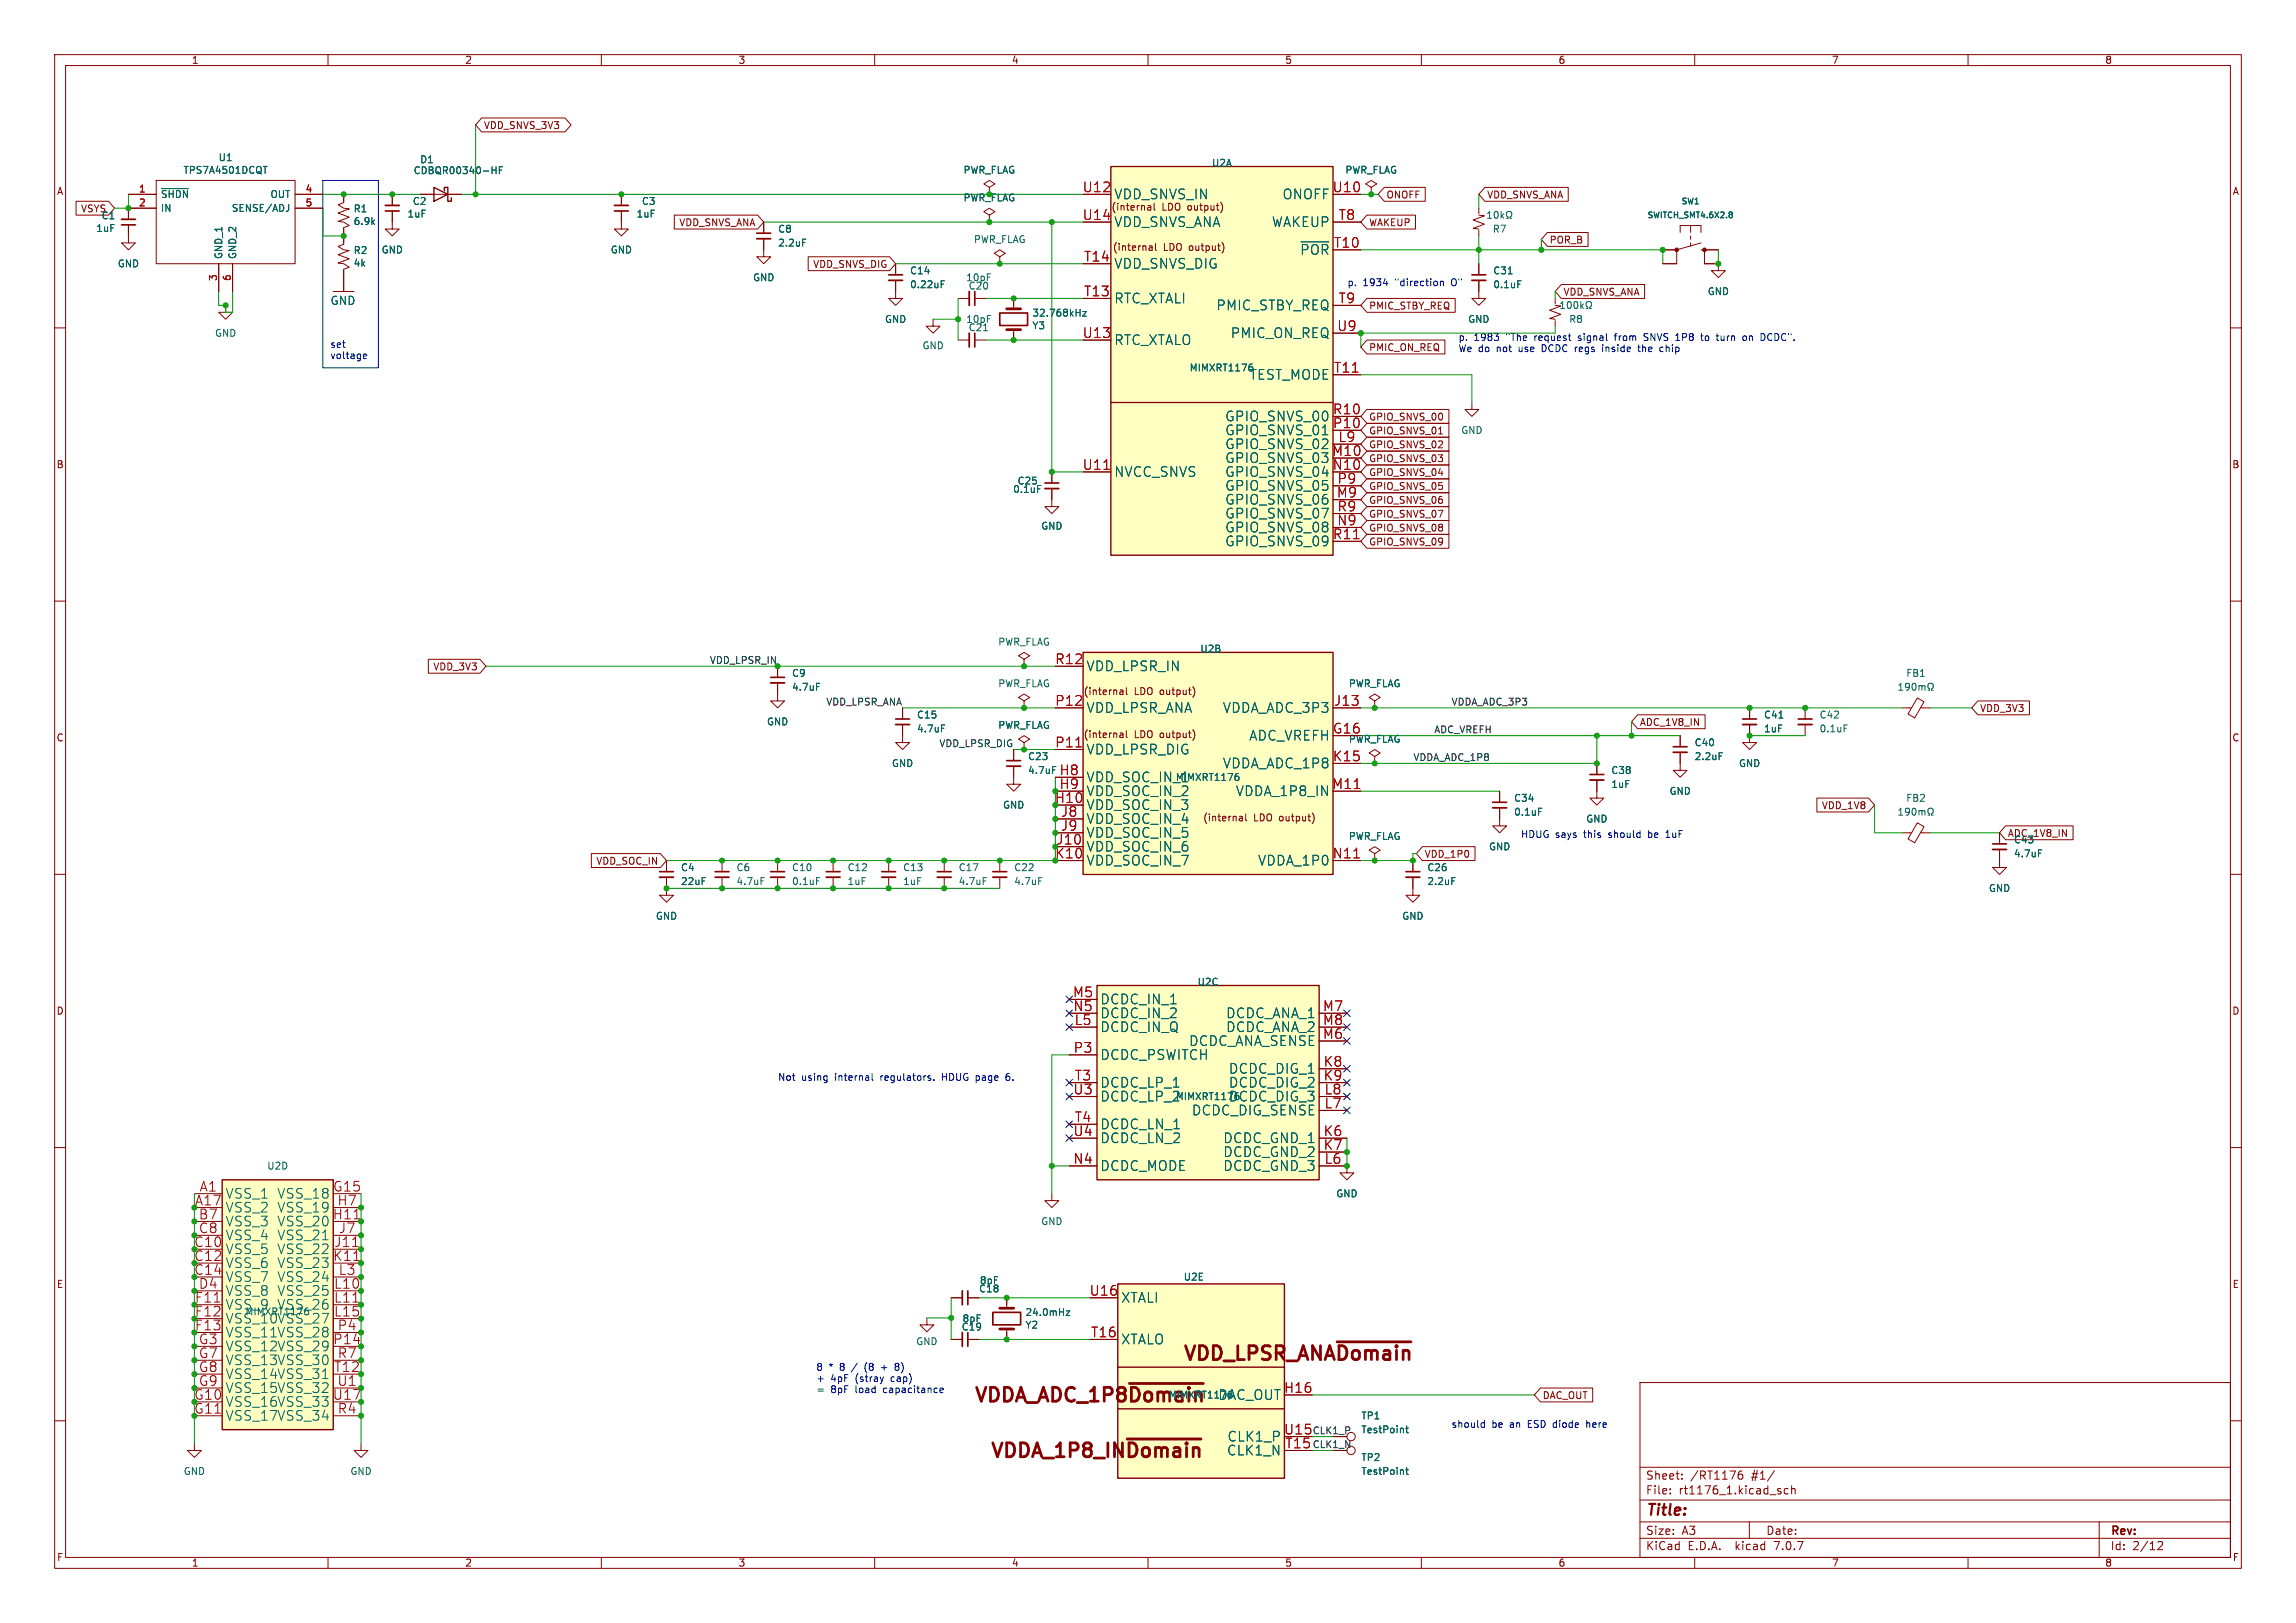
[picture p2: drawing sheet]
<svg xmlns="http://www.w3.org/2000/svg" width="420mm" height="297mm" viewBox="0 0 420 297" stroke-linecap="round" stroke-linejoin="round" font-family="sans-serif">
<defs><g id="words">
<g font-size="3.5" fill="#840000">
<text x="216.1" y="249.7">VDD_LPSR_ANA~{Domain}</text>
<text x="177.9" y="257.3">VDDA_ADC_1P8~{Domain}</text>
<text x="180.9" y="267.5">VDDA_1P8_IN~{Domain}</text>
</g>
<text font-size="2.8" fill="#840000" x="301" y="277.9">Title:</text>
<g font-size="2.5" fill="#a90000">
<text x="198" y="35.3">U12</text>
<text x="243.7" y="35.3">U10</text>
<text x="198" y="40.4">U14</text>
<text x="244.8" y="40.4">T8</text>
<text x="244" y="45.5">T10</text>
<text x="198.2" y="48">T14</text>
<text x="198.2" y="54.4">T13</text>
<text x="244.8" y="55.6">T9</text>
<text x="198" y="62">U13</text>
<text x="244.6" y="60.7">U9</text>
<text x="244" y="68.3">T11</text>
<text x="243.7" y="75.9">R10</text>
<text x="243.6" y="83.6">M10</text>
<text x="243.7" y="78.5">P10</text>
<text x="244.8" y="81">L9</text>
<text x="198" y="86.1">U11</text>
<text x="243.7" y="86.1">N10</text>
<text x="244.6" y="88.6">P9</text>
<text x="244.5" y="91.2">M9</text>
<text x="244.6" y="93.7">R9</text>
<text x="243.7" y="98.8">R11</text>
<text x="244.6" y="96.3">N9</text>
<text x="192.9" y="121.7">R12</text>
<text x="192.9" y="129.3">P12</text>
<text x="244" y="129.3">J13</text>
<text x="192.9" y="136.9">P11</text>
<text x="243.7" y="134.4">G16</text>
<text x="193.8" y="142">H8</text>
<text x="243.7" y="139.4">K15</text>
<text x="193.8" y="144.5">H9</text>
<text x="194" y="149.6">J8</text>
<text x="243.6" y="144.5">M11</text>
<text x="194" y="152.1">J9</text>
<text x="243.7" y="157.2">N11</text>
<text x="196.2" y="182.6">M5</text>
<text x="196.3" y="185.2">N5</text>
<text x="241.9" y="185.2">M7</text>
<text x="196.5" y="187.7">L5</text>
<text x="241.9" y="190.2">M6</text>
<text x="241.9" y="187.7">M8</text>
<text x="196.3" y="192.8">P3</text>
<text x="196.5" y="197.9">T3</text>
<text x="242.1" y="195.3">K8</text>
<text x="242.1" y="197.9">K9</text>
<text x="196.3" y="200.4">U3</text>
<text x="242.2" y="202.9">L7</text>
<text x="242.2" y="200.4">L8</text>
<text x="196.3" y="208">U4</text>
<text x="196.5" y="205.5">T4</text>
<text x="242.1" y="208">K6</text>
<text x="196.3" y="213.1">N4</text>
<text x="242.1" y="210.6">K7</text>
<text x="242.2" y="213.1">L6</text>
<text x="36.4" y="218.2">A1</text>
<text x="60.9" y="218.2">G15</text>
<text x="61.7" y="220.7">H7</text>
<text x="36.3" y="223.3">B7</text>
<text x="60.8" y="223.3">H11</text>
<text x="61.9" y="225.8">J7</text>
<text x="60.9" y="230.9">K11</text>
<text x="61.1" y="228.3">J11</text>
<text x="61.9" y="233.4">L3</text>
<text x="36.3" y="236">D4</text>
<text x="61" y="236">L10</text>
<text x="61" y="238.5">L11</text>
<text x="199.3" y="237.2">U16</text>
<text x="61" y="241">L15</text>
<text x="61.7" y="243.6">P4</text>
<text x="199.5" y="244.9">T16</text>
<text x="36.3" y="246.1">G3</text>
<text x="36.3" y="248.7">G7</text>
<text x="36.3" y="251.2">G8</text>
<text x="61.7" y="248.7">R7</text>
<text x="36.3" y="253.7">G9</text>
<text x="61.7" y="253.7">U1</text>
<text x="234.8" y="255">H16</text>
<text x="61.7" y="258.8">R4</text>
<text x="234.8" y="262.6">U15</text>
<text x="235.1" y="265.2">T15</text>
</g>
<g font-size="2.5" fill="#006464">
<text x="203.7" y="36.7">VDD_SNVS_IN</text>
<text x="203.7" y="41.8">VDD_SNVS_ANA</text>
<text x="232.6" y="41.8">WAKEUP</text>
<text x="234.6" y="36.7">ONOFF</text>
<text x="237.8" y="46.8">~{POR}</text>
<text x="203.7" y="49.4">VDD_SNVS_DIG</text>
<text x="203.7" y="55.7">RTC_XTALI</text>
<text x="222.5" y="57">PMIC_STBY_REQ</text>
<text x="203.7" y="63.3">RTC_XTALO</text>
<text x="225.1" y="62.1">PMIC_ON_REQ</text>
<text x="228.6" y="69.7">TEST_MODE</text>
<text x="224.1" y="77.3">GPIO_SNVS_00</text>
<text x="224.1" y="82.4">GPIO_SNVS_02</text>
<text x="224.1" y="79.9">GPIO_SNVS_01</text>
<text x="203.7" y="87.5">NVCC_SNVS</text>
<text x="224.1" y="84.9">GPIO_SNVS_03</text>
<text x="224.1" y="87.5">GPIO_SNVS_04</text>
<text x="224.1" y="92.6">GPIO_SNVS_06</text>
<text x="224.1" y="90">GPIO_SNVS_05</text>
<text x="224.1" y="95.1">GPIO_SNVS_07</text>
<text x="224.1" y="97.6">GPIO_SNVS_08</text>
<text x="224.1" y="100.2">GPIO_SNVS_09</text>
<text x="198.6" y="123">VDD_LPSR_IN</text>
<text x="198.6" y="130.7">VDD_LPSR_ANA</text>
<text x="223.7" y="130.7">VDDA_ADC_3P3</text>
<text x="228.5" y="135.7">ADC_VREFH</text>
<text x="198.6" y="143.4">VDD_SOC_IN_1</text>
<text x="198.6" y="138.3">VDD_LPSR_DIG</text>
<text x="223.7" y="140.8">VDDA_ADC_1P8</text>
<text x="198.6" y="148.4">VDD_SOC_IN_3</text>
<text x="198.6" y="145.9">VDD_SOC_IN_2</text>
<text x="226" y="145.9">VDDA_1P8_IN</text>
<text x="198.6" y="151">VDD_SOC_IN_4</text>
<text x="198.6" y="153.5">VDD_SOC_IN_5</text>
<text x="198.6" y="156.1">VDD_SOC_IN_6</text>
<text x="198.6" y="158.6">VDD_SOC_IN_7</text>
<text x="230.1" y="158.6">VDDA_1P0</text>
<text x="201.2" y="184">DCDC_IN_1</text>
<text x="201.2" y="189.1">DCDC_IN_Q</text>
<text x="201.2" y="186.5">DCDC_IN_2</text>
<text x="217.5" y="191.6">DCDC_ANA_SENSE</text>
<text x="224.3" y="186.5">DCDC_ANA_1</text>
<text x="224.3" y="189.1">DCDC_ANA_2</text>
<text x="201.2" y="194.2">DCDC_PSWITCH</text>
<text x="224.8" y="196.7">DCDC_DIG_1</text>
<text x="201.2" y="199.2">DCDC_LP_1</text>
<text x="201.2" y="201.8">DCDC_LP_2</text>
<text x="224.8" y="199.2">DCDC_DIG_2</text>
<text x="224.8" y="201.8">DCDC_DIG_3</text>
<text x="201.2" y="206.9">DCDC_LN_1</text>
<text x="201.2" y="209.4">DCDC_LN_2</text>
<text x="218" y="204.3">DCDC_DIG_SENSE</text>
<text x="223.8" y="209.4">DCDC_GND_1</text>
<text x="201.2" y="214.5">DCDC_MODE</text>
<text x="223.8" y="211.9">DCDC_GND_2</text>
<text x="223.8" y="214.5">DCDC_GND_3</text>
<text x="41.1" y="219.6">VSS_1</text>
<text x="50.7" y="219.6">VSS_18</text>
<text x="41.1" y="222.1">VSS_2</text>
<text x="41.1" y="224.6">VSS_3</text>
<text x="41.1" y="227.2">VSS_4</text>
<text x="50.7" y="224.6">VSS_20</text>
<text x="50.7" y="222.1">VSS_19</text>
<text x="50.7" y="227.2">VSS_21</text>
<text x="41.1" y="229.7">VSS_5</text>
<text x="41.1" y="232.3">VSS_6</text>
<text x="50.7" y="229.7">VSS_22</text>
<text x="50.7" y="232.3">VSS_23</text>
<text x="41.1" y="234.8">VSS_7</text>
<text x="41.1" y="237.3">VSS_8</text>
<text x="41.1" y="239.9">VSS_9</text>
<text x="50.7" y="237.3">VSS_25</text>
<text x="50.7" y="239.9">VSS_26</text>
<text x="50.7" y="234.8">VSS_24</text>
<text x="205" y="238.6">XTALI</text>
<text x="41.1" y="242.4">VSS_10 VSS_27</text>
<text x="41.1" y="245">VSS_11 VSS_28</text>
<text x="41.1" y="247.5">VSS_12 VSS_29</text>
<text x="41.1" y="250">VSS_13 VSS_30</text>
<text x="205" y="246.2">XTALO</text>
<text x="41.1" y="257.7">VSS_16 VSS_33</text>
<text x="41.1" y="252.6">VSS_14 VSS_31</text>
<text x="41.1" y="255.1">VSS_15 VSS_32</text>
<text x="222.8" y="256.4">DAC_OUT</text>
<text x="41.1" y="260.2">VSS_17 VSS_34</text>
<text x="224.4" y="266.5">CLK1_N</text>
<text x="224.5" y="264">CLK1_P</text>
</g>
<g font-size="2.5" fill="#009600">
<text x="192.9" y="147.1">H10</text>
<text x="193.2" y="154.7">J10</text>
<text x="192.9" y="157.2">K10</text>
<text x="35.6" y="220.7">A17</text>
<text x="36.3" y="225.8">C8</text>
<text x="35.5" y="228.3">C10</text>
<text x="35.5" y="230.9">C12</text>
<text x="35.5" y="233.4">C14</text>
<text x="35.6" y="238.5">F11</text>
<text x="35.6" y="241">F12</text>
<text x="35.6" y="243.6">F13</text>
<text x="60.9" y="246.1">P14</text>
<text x="61.1" y="251.2">T12</text>
<text x="35.5" y="256.3">G10</text>
<text x="60.8" y="256.3">U17</text>
<text x="35.5" y="258.8">G11</text>
</g>
<text font-size="2.1" fill="#006464" x="60.4" y="56">GND</text>
<g font-size="2.1" fill="#840000">
<text x="301" y="273.7">File:</text>
<text x="301" y="271">Sheet:</text>
<text x="307.1" y="273.7">rt1176_1.kicad_sch</text>
<text x="309.2" y="271">/RT1176</text>
<text x="320.4" y="271">#1/</text>
<text x="301" y="281.1">Size:</text>
<text x="307.6" y="281.1">A3</text>
<text x="323" y="281.1">Date:</text>
<text x="386" y="281.3">Rev:</text>
<text x="301" y="283.9">KiCad</text>
<text x="308.7" y="283.9">E.D.A.</text>
<text x="317.6" y="283.9">kicad</text>
<text x="324.8" y="283.9">7.0.7</text>
<text x="386" y="283.9">Id:</text>
<text x="390.1" y="283.9">2/12</text>
</g>
<g font-size="1.8" fill="#840000">
<text x="35" y="11.9">1</text>
<text x="85" y="11.9">2</text>
<text x="135" y="11.9">3</text>
<text x="185" y="11.9">4</text>
<text x="235" y="11.9">5</text>
<text x="285" y="11.9">6</text>
<text x="335" y="11.9">7</text>
<text x="385" y="11.9">8</text>
<text x="88.4" y="23.8">VDD_SNVS_3V3</text>
<text x="10.3" y="35.9">A</text>
<text x="408.3" y="35.9">A</text>
<text x="14.7" y="39.1">VSYS</text>
<text x="124.2" y="41.6">VDD_SNVS_ANA</text>
<text x="250.3" y="41.6">WAKEUP</text>
<text x="253.5" y="36.5">ONOFF</text>
<text x="271.9" y="36.5">VDD_SNVS_ANA</text>
<text x="203.5" y="46.1">(internal</text>
<text x="212.8" y="46.1">LDO output)</text>
<text x="283.4" y="44.8">POR_B</text>
<text x="148.7" y="49.2">VDD_SNVS_DIG</text>
<text x="250.3" y="56.8">PMIC_STBY_REQ</text>
<text x="285.9" y="54.3">VDD_SNVS_ANA</text>
<text x="250.3" y="64.5">PMIC_ON_REQ</text>
<text x="250.3" y="77.2">GPIO_SNVS_00</text>
<text x="250.3" y="79.7">GPIO_SNVS_01</text>
<text x="250.3" y="82.2">GPIO_SNVS_02</text>
<text x="10.3" y="85.9">B</text>
<text x="250.3" y="87.3">GPIO_SNVS_04</text>
<text x="250.3" y="89.9">GPIO_SNVS_05</text>
<text x="250.3" y="84.8">GPIO_SNVS_03</text>
<text x="408.2" y="85.9">B</text>
<text x="250.3" y="94.9">GPIO_SNVS_07</text>
<text x="250.3" y="92.4">GPIO_SNVS_06</text>
<text x="250.3" y="100">GPIO_SNVS_09</text>
<text x="250.3" y="97.5">GPIO_SNVS_08</text>
<text x="79.2" y="122.9">VDD_3V3</text>
<text x="198.1" y="127.4">(internal</text>
<text x="207.5" y="127.4">LDO output)</text>
<text x="362.1" y="130.5">VDD_3V3</text>
<text x="10.3" y="135.9">C</text>
<text x="299.9" y="133">ADC_1V8_IN</text>
<text x="408.2" y="135.9">C</text>
<text x="333.2" y="148.3">VDD_1V8</text>
<text x="220" y="150.5">(internal</text>
<text x="229.3" y="150.5">LDO output)</text>
<text x="367.2" y="153.4">ADC_1V8_IN</text>
<text x="109" y="158.4">VDD_SOC_IN</text>
<text x="260.5" y="157.2">VDD_1P0</text>
<text x="10.3" y="185.9">D</text>
<text x="408.2" y="185.9">D</text>
<text x="10.3" y="235.9">E</text>
<text x="408.3" y="235.9">E</text>
<text x="282.1" y="256.2">DAC_OUT</text>
<text x="240" y="262.5">CLK1_P</text>
<text x="240" y="265.1">CLK1_N</text>
<text x="10.3" y="285.9">F</text>
<text x="35" y="286.9">1</text>
<text x="85" y="286.9">2</text>
<text x="135" y="286.9">3</text>
<text x="185" y="286.9">4</text>
<text x="235" y="286.9">5</text>
<text x="285" y="286.9">6</text>
<text x="335" y="286.9">7</text>
<text x="385" y="286.9">8</text>
<text x="408.3" y="285.9">F</text>
</g>
<g font-size="1.8" fill="#006464">
<text x="39.9" y="29.7">U1</text>
<text x="33.5" y="32">TPS7A4501DCQT</text>
<text x="75.6" y="32.1">CDBQR00340-HF</text>
<text x="76.8" y="30.1">D1</text>
<text x="176.2" y="32">PWR_FLAG</text>
<text x="221.6" y="30.7">U2A</text>
<text x="246" y="32">PWR_FLAG</text>
<text x="18.5" y="40.3">C1</text>
<text x="29.3" y="36.4">~{SHDN}</text>
<text x="29.3" y="39">IN</text>
<text x="42.3" y="39">SENSE/ADJ</text>
<text x="49.4" y="36.4">OUT</text>
<text x="64.6" y="39.1">R1</text>
<text x="64.6" y="41.4">6.9k</text>
<text x="74.4" y="40">1uF</text>
<text x="75.4" y="37.7">C2</text>
<text x="116.4" y="40">1uF</text>
<text x="117.3" y="37.7">C3</text>
<text x="176.2" y="37.1">PWR_FLAG</text>
<text x="203.2" y="38.8">(internal</text>
<text x="212.6" y="38.8">LDO output)</text>
<text x="17.5" y="42.6">1uF</text>
<text x="40.9" y="47.5" transform="rotate(-90 40.9 47.5)">GND_1</text>
<text x="43.4" y="47.5" transform="rotate(-90 43.4 47.5)">GND_2</text>
<text x="64.6" y="46.7">R2</text>
<text x="69.7" y="46.6">GND</text>
<text x="111.6" y="46.6">GND</text>
<text x="142.2" y="42.8">C8</text>
<text x="142.2" y="45.3">2.2uF</text>
<text x="178.1" y="44.7">PWR_FLAG</text>
<text x="273" y="42.8">R7</text>
<text x="21.5" y="49.1">GND</text>
<text x="64.6" y="49">4k</text>
<text x="137.7" y="51.7">GND</text>
<text x="166.4" y="52.9">0.22uF</text>
<text x="166.4" y="50.4">C14</text>
<text x="176.6" y="51.7">10pF</text>
<text x="177.1" y="53.2">C20</text>
<text x="273.1" y="50.4">C31</text>
<text x="273.1" y="52.9">0.1uF</text>
<text x="161.8" y="59.3">GND</text>
<text x="176.6" y="59.3">10pF</text>
<text x="188.8" y="58.1">32.768kHz</text>
<text x="268.5" y="59.3">GND</text>
<text x="286.9" y="59.3">R8</text>
<text x="312.3" y="54.2">GND</text>
<text x="39.2" y="61.8">GND</text>
<text x="168.7" y="64.1">GND</text>
<text x="177.1" y="60.8">C21</text>
<text x="188.8" y="60.5">Y3</text>
<text x="217.5" y="68.2">MIMXRT1176</text>
<text x="267.2" y="79.6">GND</text>
<text x="186" y="88.9">C25</text>
<text x="185.2" y="90.4">0.1uF</text>
<text x="190.4" y="97.1">GND</text>
<text x="182.5" y="118.3">PWR_FLAG</text>
<text x="219.5" y="119.6">U2B</text>
<text x="144.8" y="124.1">C9</text>
<text x="182.5" y="126">PWR_FLAG</text>
<text x="246.6" y="126">PWR_FLAG</text>
<text x="348.6" y="124.1">FB1</text>
<text x="144.8" y="126.6">4.7uF</text>
<text x="167.6" y="131.7">C15</text>
<text x="322.6" y="131.7">C41</text>
<text x="332.8" y="131.7">C42</text>
<text x="140.2" y="132.9">GND</text>
<text x="167.6" y="134.2">4.7uF</text>
<text x="182.5" y="133.6">PWR_FLAG</text>
<text x="198.1" y="135.3">(internal</text>
<text x="207.5" y="135.3">LDO output)</text>
<text x="246.6" y="136.1">PWR_FLAG</text>
<text x="309.9" y="136.8">C40</text>
<text x="322.6" y="134.2">1uF</text>
<text x="332.8" y="134.2">0.1uF</text>
<text x="163.1" y="140.6">GND</text>
<text x="188" y="139.3">C23</text>
<text x="188" y="141.8">4.7uF</text>
<text x="215" y="143.1">MIMXRT1176</text>
<text x="294.7" y="141.8">C38</text>
<text x="309.9" y="139.3">2.2uF</text>
<text x="318" y="140.6">GND</text>
<text x="183.4" y="148.2">GND</text>
<text x="276.9" y="146.9">C34</text>
<text x="276.9" y="149.5">0.1uF</text>
<text x="294.7" y="144.4">1uF</text>
<text x="305.3" y="145.6">GND</text>
<text x="348.6" y="146.9">FB2</text>
<text x="246.6" y="153.9">PWR_FLAG</text>
<text x="272.3" y="155.8">GND</text>
<text x="290.1" y="150.7">GND</text>
<text x="368.3" y="154.5">C43</text>
<text x="124.5" y="159.6">C4</text>
<text x="134.6" y="159.6">C6</text>
<text x="144.8" y="159.6">C10</text>
<text x="154.9" y="159.6">C12</text>
<text x="165.1" y="159.6">C13</text>
<text x="175.3" y="159.6">C17</text>
<text x="185.4" y="159.6">C22</text>
<text x="261" y="159.6">C26</text>
<text x="368.3" y="157.1">4.7uF</text>
<text x="124.5" y="162.2">22uF</text>
<text x="134.6" y="162.2">4.7uF</text>
<text x="144.8" y="162.2">0.1uF</text>
<text x="154.9" y="162.2">1uF</text>
<text x="165.1" y="162.2">1uF</text>
<text x="175.3" y="162.2">4.7uF</text>
<text x="185.4" y="162.2">4.7uF</text>
<text x="261" y="162.2">2.2uF</text>
<text x="363.7" y="163.4">GND</text>
<text x="119.9" y="168.5">GND</text>
<text x="256.4" y="168.5">GND</text>
<text x="219" y="180.6">U2C</text>
<text x="215" y="201.5">MIMXRT1176</text>
<text x="48.8" y="214.2">U2D</text>
<text x="244.3" y="219.3">GND</text>
<text x="190.4" y="224.4">GND</text>
<text x="179" y="236.7">C18</text>
<text x="179.1" y="235.2">8pF</text>
<text x="216.4" y="234.5">U2E</text>
<text x="44.8" y="240.9">MIMXRT1176</text>
<text x="175.8" y="243.7">C19</text>
<text x="176" y="242.2">8pF</text>
<text x="187.5" y="243.3">Y2</text>
<text x="187.5" y="241">24.0mHz</text>
<text x="167.5" y="246.4">GND</text>
<text x="213.7" y="256.1">MIMXRT1176</text>
<text x="248.9" y="259.9">TP1</text>
<text x="248.9" y="262.5">TestPoint</text>
<text x="248.9" y="267.6">TP2</text>
<text x="33.5" y="270.1">GND</text>
<text x="64" y="270.1">GND</text>
<text x="248.9" y="270.1">TestPoint</text>
</g>
<g font-size="1.8" fill="#a90000">
<text x="25.3" y="35.3">1</text>
<text x="55.8" y="35.3">4</text>
<text x="25.3" y="37.8">2</text>
<text x="55.8" y="37.8">5</text>
<text x="39.8" y="51.5" transform="rotate(-90 39.8 51.5)">3</text>
<text x="42.3" y="51.5" transform="rotate(-90 42.3 51.5)">6</text>
</g>
<g font-size="1.8" fill="#0000c2">
<text x="246.4" y="52.5">p.</text>
<text x="249.3" y="52.5">1934</text>
<text x="255.3" y="52.5">&quot;direction</text>
<text x="265.8" y="52.5">O&quot;</text>
<text x="60.3" y="63.7">set</text>
<text x="60.3" y="65.8">voltage</text>
<text x="266.7" y="62.5">p.</text>
<text x="266.7" y="64.5">We do</text>
<text x="269.6" y="62.5">1983</text>
<text x="273.9" y="64.5">not</text>
<text x="275.6" y="62.5">&quot;The</text>
<text x="278.1" y="64.5">use</text>
<text x="281" y="62.5">request</text>
<text x="282.5" y="64.5">DCDC regs</text>
<text x="289.2" y="62.5">signal</text>
<text x="294" y="64.5">inside</text>
<text x="296.1" y="62.5">from</text>
<text x="300.8" y="64.5">the</text>
<text x="301.6" y="62.5">SNVS 1P8</text>
<text x="304.9" y="64.5">chip</text>
<text x="312.5" y="62.5">to</text>
<text x="315.5" y="62.5">turn</text>
<text x="320.5" y="62.5">on</text>
<text x="324" y="62.5">DCDC&quot;.</text>
<text x="278.1" y="153.4">HDUG says</text>
<text x="289.8" y="153.4">this</text>
<text x="294.5" y="153.4">should</text>
<text x="302" y="153.4">be</text>
<text x="305.4" y="153.4">1uF</text>
<text x="142.2" y="197.9">Not</text>
<text x="146.6" y="197.9">using</text>
<text x="152.9" y="197.9">internal</text>
<text x="161.4" y="197.9">regulators.</text>
<text x="172.8" y="197.9">HDUG page</text>
<text x="184.9" y="197.9">6.</text>
<text x="149.2" y="250.9">8</text>
<text x="151.6" y="250.9">*</text>
<text x="153.7" y="250.9">8</text>
<text x="156.1" y="250.9">/</text>
<text x="158.6" y="250.9">(8</text>
<text x="161.9" y="250.9">+</text>
<text x="164.6" y="250.9">8)</text>
<text x="149.2" y="253">+</text>
<text x="149.2" y="255">=</text>
<text x="152" y="253">4pF</text>
<text x="152" y="255">8pF</text>
<text x="156.6" y="253">(stray</text>
<text x="156.6" y="255">load</text>
<text x="161.9" y="255">capacitance</text>
<text x="163.3" y="253">cap)</text>
<text x="265.4" y="261.4">should</text>
<text x="272.9" y="261.4">be</text>
<text x="276.3" y="261.4">an</text>
<text x="279.8" y="261.4">ESD diode</text>
<text x="290.9" y="261.4">here</text>
</g>
<g font-size="1.8" fill="#0f0f0f">
<text x="129.8" y="121.6">VDD_LPSR_IN</text>
<text x="151" y="129.2">VDD_LPSR_ANA</text>
<text x="265.4" y="129.2">VDDA_ADC_3P3</text>
<text x="171.7" y="136.8">VDD_LPSR_DIG</text>
<text x="262.3" y="134.3">ADC_VREFH</text>
<text x="258.4" y="139.4">VDDA_ADC_1P8</text>
</g>
<g font-size="1.5" fill="#006464">
<text x="301.3" y="40.1">SWITCH_SMT4.6X2.8</text>
<text x="307.5" y="37.6">SW1</text>
</g>
</g></defs>
<g fill="none" stroke="#840000" stroke-width=".18">
<path d="M10 10h400v277h-400zM12 12h396v273h-396zM60 10v2M110 10v2M160 10v2M210 10v2M260 10v2M310 10v2M360 10v2M13.9 36.8h5.9l1.2 1.3-1.2 1.3h-5.9zM23.5 35.6h5.1M28.6 33h25.4v15.3h-25.4z"/>
<path d="M28.6 38.1h-5.1v2M54 35.6h5.1M54 38.1h5.1M62.9 35.6v1.5l-1.1 .4 1.1 .6 1 .1-2.1 .8 2.1 .8-2.1 .7 1.1 .1 1 .7-1 .4v3l-1.1 .4 1.1 .6 1 .1-2.1 .8 2.1 .8-2.1 .7 1.1 .2 1 .6-1 .4v4M71.8 38.6v3.3h1.2l-1.2 1.3-1.3-1.3h1.3M71.8 35.6v2M76.8 35.6h7.7M88.1 21.6h15.2l1.2 1.3-1.2 1.2h-15.2l-1.1-1.2zM113.7 38.6v3.3h1.2l-1.2 1.3-1.3-1.3h1.3M113.7 35.6v2M123.3 39.4h15.3l1.1 1.2-1.1 1.3h-15.3zM181 39.4l1-.7-1-.6-1 .6 1 .7v1.2"/>
<path d="M181 34.3l1-.6-1-.7-1 .7 1 .6v1.3M198.1 35.6h5.1M210.5 37.8v.7M210.5 38.4l-.4 .1M210.5 37.9l-.4 .1M211.1 37.2v1.1l.2 .2M223.3 37.1a1.49 1.49 0 0 1 0 1.8M243.8 35.6h5.1M250 39.4h8.9v2.5h-8.9l-1.1-1.3zM250.8 34.3l1-.6-1-.7-1 .7 1 .6v1.3M250.8 35.6h.1M253.2 34.3h7.5v2.5h-7.5l-1.1-1.2z"/>
<path d="M270.5 39.4l1 .1-2 .8 2 .7-2 .8 1 .1M270.5 38.1v1M271.6 34.3h15.3v2.5h-15.3l-1.1-1.2zM10 60h2M23.5 41.1v3.4h1.3l-1.3 1.2-1.3-1.2h1.3M40 48.3v5M41.3 55.9v1.3h1.2l-1.2 1.2-1.3-1.2h1.3M42.5 48.3v5M61 53.3h3.8M139.7 43.7v3.3h1.3l-1.3 1.3-1.3-1.3h1.3M139.7 40.6v2.1M147.8 47h14.9l1.1 1.3-1.1 1.2h-14.9z"/>
<path d="M163.8 51.3v3.3h1.3l-1.3 1.3-1.2-1.3h1.2M163.8 48.3v2M170.7 58.4v1.3h-1.3l1.3 1.3 1.3-1.3h-1.3M175.3 54.6h2M178.3 54.6h2M181 40.6h.1M182.9 47l1-.6-1-.7-1 .7 1 .6v1.3M182.9 48.3h.1M185.4 54.6v1.9M198.1 48.3h5.1M198.1 54.6h5.1M198.1 40.6h5.1"/>
<path d="M210.3 45h.4l.1 .8M210.8 45.8h-.5M210.8 45.3h-.5M211.4 44.6v1l.1 .2M223.6 44.4a1.49 1.49 0 0 1 0 1.9M243.8 45.7h5.1M243.8 40.6h5.1M243.8 55.9h5.1M250 54.6h16.2v2.6h-16.2l-1.1-1.3zM270.5 51.3v3.3h1.3l-1.3 1.3-1.3-1.3h1.3M270.5 42.2v1M270.5 48.3v2"/>
<path d="M283.1 42.5h7.4v2.6h-7.4l-1.2-1.3zM284.5 55.9l1 .1-2 .8 2 .7-2 .8 1 .1M284.5 54.6v1M284.5 58.7v1M285.6 52.1h15.2v2.5h-15.2l-1.1-1.3zM304.2 45.7h2.5M306.7 45.7v2.6h-2.5M307.3 42.5v-1.2h3.8v1.2M309.2 41.3v1.2M309.2 43.2v.6M309.2 44.5v.6M311.1 44.5l-4.4 1.2"/>
<path d="M311.1 45.7h3.2M311.8 45.7v2.6h2.5v1.2h1.3l-1.3 1.3-1.2-1.3h1.2M408 60h2M175.3 62.2h2M178.3 62.2h2M185.4 60.3v1.9M198.1 62.2h5.1M243.8 78.7h5.1M243.8 76.2h5.1M243.8 68.6h5.1M243.8 61h5.1M250 77.5h15v2.5h-15l-1.1-1.3z"/>
<path d="M250 74.9h15v2.6h-15l-1.1-1.3zM250 62.2h14.3v2.6h-14.3l-1.1-1.3zM263.1 79.4h.8M269.2 73.7v1.2h1.3l-1.3 1.3-1.2-1.3h1.2M192.4 89.4v3.3h-1.3l1.3 1.3 1.3-1.3h-1.3M192.4 86.4v2M198.1 86.4h5.1M243.8 81.3h5.1M243.8 83.8h5.1M243.8 91.4h5.1M243.8 86.4h5.1M243.8 96.5h5.1"/>
<path d="M243.8 88.9h5.1M243.8 99.1h5.1M243.8 94h5.1M250 80h15v2.6h-15l-1.1-1.3zM250 92.7h15v2.6h-15l-1.1-1.3zM250 85.1h15v2.5h-15l-1.1-1.2zM250 97.8h15v2.5h-15l-1.1-1.2zM250 87.6h15v2.6h-15l-1.1-1.3zM250 90.2h15v2.5h-15l-1.1-1.3zM250 82.5h15v2.6h-15l-1.1-1.3zM250 95.2h15v2.6h-15l-1.1-1.3zM10 110h2"/>
<path d="M408 110h2M78.4 120.6h9.4l1.1 1.3-1.1 1.3h-9.4zM142.2 125v3.3h1.3l-1.3 1.2-1.2-1.2h1.2M142.2 121.9v2.1M165.1 132.6v3.3h1.3l-1.3 1.3-1.3-1.3h1.3M165.1 129.5v2.1M185.4 137.2v2M187.3 135.9l1-.6-1-.7-1 .7 1 .6v1.3M187.3 137.2h.1M187.3 128.3l1-.7-1-.6-1 .6 1 .7v1.2M187.3 129.5h.1M187.3 120.7l1-.7-1-.6-1 .6 1 .7v1.2"/>
<path d="M187.3 121.9h.1M193 129.5h5.1M193 137.2h5.1M193 121.9h5.1M205 126.3h.4v.8M205 134.1l.4 .1v.8M205.4 134.9l-.4 .1M205.4 134.4l-.4 .1M205.4 127l-.4 .1M205.4 126.6h-.4M206 133.7v1.1l.2 .2M206 125.8v1.1l.2 .2"/>
<path d="M218.2 133.6a1.49 1.49 0 0 1 0 1.8M218.2 125.7a1.49 1.49 0 0 1 0 1.8M243.8 129.5h5.1M243.8 134.6h5.1M243.8 139.7h5.1M251.5 128.3l1-.7-1-.6-1.1 .6 1.1 .7v1.2M251.5 129.5h.1M251.5 138.4l1-.6-1-.6-1.1 .6 1.1 .6v1.3M251.5 139.7h.1M292.1 139.7v2M299.6 130.8h12.3v2.6h-12.3l-1.2-1.3zM307.3 137.7v3.3h1.3l-1.3 1.2-1.2-1.2h1.2"/>
<path d="M307.3 134.6v2.1M320 132.6v3.3h1.3l-1.3 1.3-1.2-1.3h1.2M320 129.5v2.1M330.2 129.5v2.1M330.2 132.6v2M348 129.5h1.6M350.7 127.7l1.2 .7-1.7 3-1.2-.7zM351.3 129.5h1.8M361.8 128.3h9.4v2.5h-9.4l-1.1-1.3zM10 160h2M108.2 156.2h12.6l1.1 1.3-1.1 1.3h-12.6zM121.9 157.5v2"/>
<path d="M132.1 157.5v2M142.2 157.5v2M152.4 157.5v2M162.6 157.5v2M172.7 157.5v2M182.9 157.5v2M185.4 140.2v3.3h1.3l-1.3 1.3-1.3-1.3h1.3M193 152.4h5.1M193 147.3h5.1M193 142.2h5.1M193 144.8h5.1M193 154.9h5.1"/>
<path d="M193 149.9h5.1M193 157.5h5.1M226.8 149.4h.4l.1 .8M227.3 150.2h-.5M227.3 149.7h-.5M227.9 149v1l.2 .2M240.1 148.8a1.49 1.49 0 0 1 0 1.8M243.8 144.8h5.1M243.8 157.5h5.1M251.5 156.2l1-.6-1-.7-1.1 .7 1.1 .6v1.3M251.5 157.5h.1M258.4 157.5v2"/>
<path d="M260.2 154.9h9.6v2.6h-9.6l-1.1-1.3zM274.3 147.8v3.3h1.3l-1.3 1.3-1.3-1.3h1.3M274.3 144.8v2M292.1 142.7v3.4h1.3l-1.3 1.2-1.3-1.2h1.3M332.4 146h9.4l1.1 1.3-1.1 1.3h-9.4zM348 152.4h1.6M350.7 150.6l1.2 .7-1.7 2.9-1.2-.7zM351.3 152.4h1.8M365.8 155.4v3.4h1.2l-1.2 1.2-1.3-1.2h1.3M365.8 152.4v2M366.9 151.1h12.3v2.6h-12.3l-1.1-1.3zM408 160h2"/>
<path d="M121.9 160.5v3.3h1.3l-1.3 1.3-1.3-1.3h1.3M132.1 160.5v2.1M142.2 160.5v2.1M152.4 160.5v2.1M162.6 160.5v2.1M172.7 160.5v2.1M182.9 160.5v2.1M258.4 160.5v3.3h1.3l-1.3 1.3-1.2-1.3h1.2M195.6 198.1h5.1M195.6 188h5.1M195.6 182.9h5.1M195.6 185.4h5.1"/>
<path d="M195.6 193h5.1M241.3 195.6h5.1M241.3 198.1h5.1M241.3 188h5.1M241.3 190.5h5.1M241.3 185.4h5.1M10 210h2M35.6 218.4h5M61 218.4h5M192.4 218.4v1.3h1.3l-1.3 1.3-1.3-1.3h1.3M195.6 208.3h5.1M195.6 213.4h5.1"/>
<path d="M195.6 200.7h5.1M195.6 205.7h5.1M241.3 213.4h5.1v1.2h1.2l-1.2 1.3-1.3-1.3h1.3M241.3 208.3h5.1M241.3 210.8h5.1M241.3 203.2h5.1M241.3 200.7h5.1M408 210h2M35.6 221h5M35.6 223.5h5M35.6 228.6h5M35.6 231.1h5"/>
<path d="M35.6 233.7h5M35.6 226.1h5M35.6 236.2h5M35.6 238.8h5M61 221h5M61 223.5h5M61 228.6h5M61 231.1h5M61 233.7h5M61 226.1h5M61 236.2h5M61 238.8h5"/>
<path d="M174 237.5h2M177 237.5h2.1M184.1 237.5v1.9M199.4 237.5h5.1M10 260h2M35.6 241.3h5M35.6 243.8h5M35.6 256.5h5M35.6 259.1h5M35.6 246.4h5M35.6 248.9h5M35.6 251.5h5"/>
<path d="M35.6 254h5M61 241.3h5M61 243.8h5M61 256.5h5M61 259.1h5M61 246.4h5M61 248.9h5M61 251.5h5M61 254h5M169.5 241.2v1.2h-1.2l1.2 1.3 1.3-1.3h-1.3M174 245.1h2M177 245.1h2.1"/>
<path d="M184.1 243.2v1.9M199.4 245.1h5.1M234.9 255.3h5.1M281.8 254h9.5v2.5h-9.5l-1.1-1.2zM300 253h108v32h-108zM408 260h2M35.6 264.2v1.2h1.2l-1.2 1.3-1.3-1.3h1.3M66 264.2v1.2h1.3l-1.3 1.3-1.2-1.3h1.2M234.9 265.4h5.1M234.9 262.9h5.1M300 278.5h108M300 274.5h108"/>
<path d="M300 268.5h108M305.5 273.2v.2M305.5 272.5v.1M307.7 270.5v.2M307.7 269.8v.1M318.7 269.2a.59 .59 0 0 0-.8 .6v.6l.2 .2 .4 .1 .2-.2 .1-.5-.1-.2h-.5l-.3 .2M320 278.5v3M324.6 269.1l-1.3 1.9M325.7 273v.3M327.1 272.5l-.4-.1-.3 .3v.4l.1 .2h.6M327.7 272.5l.2-.1 .4 .1 .1 .9M327.7 271.9v1.5"/>
<path d="M384 278.5v6.5M60 285v2M110 285v2M160 285v2M210 285v2M260 285v2M300 281.5h108M310 285v2M360 285v2M394.7 282.2l.6-.1 .2 .1 .1 .3-.9 1.1h.9"/>
<circle cx="247.1" cy="262.9" r=".76"/>
<circle cx="247.1" cy="265.4" r=".76"/>
</g>
<g fill="none" stroke="#840000" stroke-width=".33">
<path d="M70.5 37.6h2.5M112.4 37.6h2.5M22.2 40.1h2.6M138.4 43.7h2.6M162.6 51.3h2.5M177.3 53.3v2.6M269.2 51.3h2.6M177.3 61v2.5M191.1 89.4h2.6M141 125h2.5M163.8 132.6h2.6M306.1 137.7h2.5"/>
<path d="M318.8 132.6h2.5M328.9 132.6h2.6M184.1 140.2h2.6M273 147.8h2.6M290.8 142.7h2.6M364.5 155.4h2.5M120.6 160.5h2.6M130.8 160.5h2.5M141 160.5h2.5M151.1 160.5h2.6M161.3 160.5h2.5M171.4 160.5h2.6"/>
<path d="M181.6 160.5h2.5M257.2 160.5h2.5M176 236.2v2.6M176 243.8v2.6"/>
</g>
<g fill="none" stroke="#840000" stroke-width=".3">
<path d="M70.5 38.6h2.5M112.4 38.6h2.5M22.2 41.1h2.6M138.4 42.7h2.6M162.6 50.3h2.5M178.3 53.3v2.6M182.9 57.3h5.1v2.3h-5.1zM269.2 50.3h2.6M178.3 61v2.5M191.1 88.4h2.6M141 124h2.5M163.8 131.6h2.6"/>
<path d="M184.1 139.2h2.6M306.1 136.7h2.5M318.8 131.6h2.5M328.9 131.6h2.6M120.6 159.5h2.6M130.8 159.5h2.5M141 159.5h2.5M151.1 159.5h2.6M161.3 159.5h2.5M171.4 159.5h2.6M181.6 159.5h2.5M257.2 159.5h2.5"/>
<path d="M273 146.8h2.6M290.8 141.7h2.6M364.5 154.4h2.5M177 236.2v2.6M177 243.8v2.6M181.6 240.2h5.1v2.2h-5.1z"/>
</g>
<g fill="none" stroke="#006464" stroke-width=".18">
<path d="M29.6 34.5h4.9M48.1 30.4h.8M52.8 37.4v.9l-.4 .4M90 31.1h.7M90.7 30.5v1.3M91.3 31.1h.5M91.9 30.5h-.6v1.3M272.1 39.9h.7M272.1 39l.4-.3v1.2M273.4 38.8l.2-.1a.68 .68 0 0 1 .5 .6 .68 .68 0 0 1-.5 .6l-.3-.4zM274.6 38.7v1.2M274.7 39.5l.4 .4"/>
<path d="M275.1 39.1l-.5 .5M275.6 39.9h.3v-.2a.54 .54 0 0 1-.3-.7 .54 .54 0 0 1 .7-.3l.2 .6-.3 .4v.2h.3M316.5 38.8l.4 .2-.2 .2M316.5 39.2h.2M316.7 39.2l.2 .5-.4 .2M146.8 43.8h.6M172.2 51.4h.6M172.2 52h.4M198.1 57h.6l-.6 .9h.6M238 44.3h5.1M275.9 50.1h.7M277.6 51.4h.6"/>
<path d="M285.5 56.5h.7M285.5 55.6l.3-.4v1.3M286.9 55.3l.1-.1a.68 .68 0 0 1 .4 .6 .68 .68 0 0 1-.4 .7 .85 .85 0 0 1-.1-1.2zM288 55.3l.2-.1a.68 .68 0 0 1 .4 .6 .68 .68 0 0 1-.4 .7l-.3-.5zM289.2 55.2v1.3M289.3 56l.4 .5M289.7 55.6l-.5 .5M290.1 56.5h.3v-.3a.54 .54 0 0 1-.2-.7 .54 .54 0 0 1 .7-.2l.2 .6-.3 .3v.3h.3M179.9 60.5h.7M228.8 66.6h.3M189.8 88.8h.6M149.4 125h.6"/>
<path d="M172.2 132.7h.6M314.5 137.7h.6M325.4 131.4h.7M337.3 132.7h.6M347.3 126.3h.8M347.3 125.4l.4-.4v1.3M349.3 125.6l-.3 .2h-.2l-.3-.2v-.3l.3-.3h.2l.3 .3a.84 .84 0 0 1-.4 1h-.2M349.9 125.2l.2-.2a.68 .68 0 0 1 .4 .7 .68 .68 0 0 1-.4 .6l-.3-.5zM351 125.5v.8M351 125.6l.4-.1 .2 .1M351.6 125.6l.2-.1h.3v.8M351.6 125.6v.7"/>
<path d="M352.7 126.3h.3v-.2a.54 .54 0 0 1-.3-.8 .54 .54 0 0 1 .7-.2l.2 .6-.3 .4v.2h.3M192.5 140.3h.7M226.4 142l.2 .3v.3l-.2 .2M281.4 147.9h.7M347.3 148.3l.4-.4v1.3M347.3 149.2h.8M349.3 148.4l-.3 .3h-.2l-.3-.3v-.3l.3-.2h.2l.3 .2a.84 .84 0 0 1-.4 1.1h-.2M349.9 148l.2-.1a.68 .68 0 0 1 .4 .6 .68 .68 0 0 1-.4 .7l-.3-.5zM351 148.3v.9M351 148.4l.4-.1 .2 .2M351.6 148.5v.7M351.6 148.5l.2-.2 .3 .1v.8"/>
<path d="M352.7 149.2h.3v-.3a.54 .54 0 0 1-.3-.7 .54 .54 0 0 1 .7-.2l.2 .6-.3 .3v.3h.3M372.9 155.5h.6M139.2 160.6h.6M149.4 160.6h.6M179.8 160.6h.7M190 160.6h.6M265.6 160.6h.6M195 239.9h.7l-.7 .8h.7M257.1 269h.5M257.1 261.4h.5M257.3 260.9v1.1l.3 .2M257.3 268.5v1.1l.3 .2"/>
</g>
<g fill="#840000" stroke="#840000" stroke-width=".18">
<circle cx="306.7" cy="45.7" r=".33"/>
<circle cx="311.8" cy="45.7" r=".33"/>
</g>
<path d="M79.4 34.3l2.5 1.3-2.5 1.2zM81.3 34.9v-.6h.6v2.5h.6v-.6M203.2 30.5h40.6v71.1h-40.6zM203.2 73.7h40.6M198.1 119.4h45.7v40.6h-45.7zM200.7 180.3h40.6v35.6h-40.6zM40.6 215.9h20.4v45.7h-20.4zM204.5 234.9h30.4v35.6h-30.4zM204.5 257.8h30.4M204.5 250.2h30.4" fill="none" stroke="#840000" stroke-width=".25"/>
<g fill="#ffffc2" stroke="#ffffc2" stroke-width=".18">
<path d="M40.6 215.9h20.4v45.7h-20.4z"/>
<path d="M200.7 180.3h40.6v35.6h-40.6z"/>
<path d="M204.5 234.9h30.4v35.6h-30.4z"/>
<path d="M198.1 119.4h45.7v40.6h-45.7z"/>
<path d="M203.2 30.5h40.6v71.1h-40.6z"/>
</g>
<path d="M201.9 85.9h1M196.8 136.7h1M247.6 157h1.1M64.5 228.1h1M64.6 238.3h1M64.7 230.7h1M64.8 223h1" fill="none" stroke="#a90000" stroke-width=".18"/>
<path d="M184.1 56.5h2.6M184.1 60.3h2.6M182.9 239.4h2.5M182.9 243.2h2.5M206.6 253.2h13.5M244.6 245.6h13.5M206.2 263.3h13.5" fill="none" stroke="#840000" stroke-width=".51"/>
<g fill="none" stroke="#0000c2" stroke-width=".18">
<path d="M59.1 33h10.1v34.3h-10.1zM253.1 51.9h.8M263.5 51.4v.9M263.5 51.6l.2-.2 .3 .1v.8M66.5 65.6h.5M66.5 64.8h.4l.2 .3-.6 .1M273.3 61h.8l-.4 .5M274.1 61.6v.6M293.2 63.5v.9M295.3 61.5h.5M295.5 61.1v1.2M299.6 63.5h.5"/>
<path d="M299.8 63.1v1.1l.3 .2M300.7 62.3h.5M301.3 61h-.3l-.3 .3 .1 .3 .4 .1M303.8 63.6h.4M303.8 64.3h.4M311.1 61.5h.5M311.2 62.1l.4 .2M314.8 61.5v.6l.2 .2M319.1 61.5h.3l.1 .2-.1 .5-.3 .1M323.6 61.1l-.3 .5 .3 .7M304.7 153.3h.7M305 152.2l-.3 .1"/>
<path d="M159.5 196.4v1.1l.2 .2M170.1 197.3l.2 .2-.2 .2M170.1 196.9h.1M170.8 197.6v.1M184.4 196.4l-.2 .1a.86 .86 0 0 0 0 1.2h.3M184.5 196.9h-.3l-.2 .3M161.2 250.3h1M164 250l-.2 .2-.1 .3 .1 .2 .4 .1M164 250h.2M164.2 249.5l-.4 .1-.1 .1 .3 .3M171.9 254.4l.6-.1v-.2l-.4-.1-.2 .2 .1 .6h.5M271.5 259.9v1.3"/>
<path d="M290.3 259.9v1.3M271.2 260.4h.3M271.5 261.1l-.3 .1M290.4 260.4l-.1 .1"/>
</g>
<g fill="none" stroke="#009600" stroke-width=".18">
<path d="M23.5 35.6v2.5h-2.5M59.1 35.6h17.7M59.1 38.1v5.1h3.8M84.5 35.6h113.6M87 22.9v12.7M248.9 35.6h3.2M270.5 35.6v2.5M40 53.3v2.6h1.3v1.3h1.2v-3.9M139.7 40.6h58.4M163.8 48.3h34.3M170.7 58.4h4.6M175.3 54.6v7.6"/>
<path d="M180.3 54.6h17.8M192.4 40.6v45.8h5.7M248.9 45.7h55.3v2.6M270.5 43.2v5.1M281.9 43.8v1.9M284.5 53.3v1.3M284.5 59.7v1.3h-35.6v2.5M314.3 45.7v2.6M180.3 62.2h17.8M248.9 68.6h20.3v5.1M88.9 121.9h104.1M165.1 129.5h27.9"/>
<path d="M185.4 137.2h7.6M248.9 129.5h99.1M248.9 134.6h58.4M292.1 134.6v5.1h-43.2M298.4 132.1v2.5M320 134.6h10.2M353.1 129.5h7.6M121.9 157.5h71.1M193 142.2v2.6M193 147.3v5.1M248.9 144.8h25.4M259.1 156.2h-.7v1.3h-9.5"/>
<path d="M342.9 147.3v5.1h5.1M353.1 152.4h12.7M121.9 162.6h61M195.6 193h-3.2v25.4M66 218.4v25.4M192.4 213.4h3.2M246.4 208.3v5.1M35.6 221v2.5M35.6 233.7v2.5M174 237.5v7.6M179.1 237.5h20.3M35.6 243.8v10.2"/>
<path d="M35.6 259.1v5.1M66 246.4v2.5M66 251.5v2.5M66 256.5v7.7M169.5 241.2h4.5M179.1 245.1h20.3M240 255.3h40.7M240 265.4h3.8M240 262.9h3.8"/>
</g>
<g fill="none" stroke="#000084" stroke-width=".18">
<path d="M195 197.5l1.2 1.2M195 182.3l1.2 1.2M195 184.8l1.2 1.2M195 187.4l1.2 1.2M196.2 197.5l-1.2 1.2M196.2 182.3l-1.2 1.2M196.2 184.8l-1.2 1.2M196.2 187.4l-1.2 1.2M245.8 189.9l1.2 1.2M245.8 197.5l1.2 1.2M245.8 195l1.2 1.2M245.8 187.4l1.2 1.2"/>
<path d="M245.8 184.8l1.2 1.2M247 189.9l-1.2 1.2M247 197.5l-1.2 1.2M247 195l-1.2 1.2M247 187.4l-1.2 1.2M247 184.8l-1.2 1.2M195 200.1l1.2 1.2M195 205.1l1.2 1.2M195 207.7l1.2 1.2M196.2 200.1l-1.2 1.2M196.2 205.1l-1.2 1.2M196.2 207.7l-1.2 1.2"/>
<path d="M245.8 200.1l1.2 1.2M245.8 202.6l1.2 1.2M247 200.1l-1.2 1.2M247 202.6l-1.2 1.2"/>
</g>
<g fill="#009600" stroke="#009600" stroke-width=".18">
<circle cx="270.5" cy="45.7" r=".46"/>
<circle cx="281.9" cy="45.7" r=".46"/>
<circle cx="304.2" cy="45.7" r=".46"/>
<circle cx="314.3" cy="48.3" r=".46"/>
<circle cx="246.4" cy="210.8" r=".46"/>
<circle cx="246.4" cy="213.4" r=".46"/>
<circle cx="330.2" cy="129.5" r=".46"/>
<circle cx="298.4" cy="134.6" r=".46"/>
<circle cx="292.1" cy="134.6" r=".46"/>
<circle cx="320" cy="134.6" r=".46"/>
<circle cx="320" cy="129.5" r=".46"/>
<circle cx="248.9" cy="61" r=".46"/>
<circle cx="250.8" cy="35.6" r=".46"/>
<circle cx="251.5" cy="157.5" r=".46"/>
<circle cx="258.4" cy="157.5" r=".46"/>
<circle cx="251.5" cy="129.5" r=".46"/>
<circle cx="251.5" cy="139.7" r=".46"/>
<circle cx="292.1" cy="139.7" r=".46"/>
<circle cx="142.2" cy="121.9" r=".46"/>
<circle cx="175.3" cy="58.4" r=".46"/>
<circle cx="185.4" cy="54.6" r=".46"/>
<circle cx="182.9" cy="48.3" r=".46"/>
<circle cx="192.4" cy="40.6" r=".46"/>
<circle cx="181" cy="40.6" r=".46"/>
<circle cx="181" cy="35.6" r=".46"/>
<circle cx="185.4" cy="62.2" r=".46"/>
<circle cx="192.4" cy="86.4" r=".46"/>
<circle cx="193" cy="144.8" r=".46"/>
<circle cx="172.7" cy="162.6" r=".46"/>
<circle cx="193" cy="152.4" r=".46"/>
<circle cx="193" cy="149.9" r=".46"/>
<circle cx="187.3" cy="129.5" r=".46"/>
<circle cx="187.3" cy="121.9" r=".46"/>
<circle cx="187.3" cy="137.2" r=".46"/>
<circle cx="66" cy="243.8" r=".46"/>
<circle cx="66" cy="248.9" r=".46"/>
<circle cx="66" cy="246.4" r=".46"/>
<circle cx="35.6" cy="254" r=".46"/>
<circle cx="35.6" cy="251.5" r=".46"/>
<circle cx="66" cy="259.1" r=".46"/>
<circle cx="66" cy="256.5" r=".46"/>
<circle cx="66" cy="254" r=".46"/>
<circle cx="66" cy="251.5" r=".46"/>
<circle cx="35.6" cy="246.4" r=".46"/>
<circle cx="35.6" cy="248.9" r=".46"/>
<circle cx="35.6" cy="236.2" r=".46"/>
<circle cx="66" cy="238.8" r=".46"/>
<circle cx="66" cy="241.3" r=".46"/>
<circle cx="66" cy="236.2" r=".46"/>
<circle cx="66" cy="233.7" r=".46"/>
<circle cx="35.6" cy="226.1" r=".46"/>
<circle cx="35.6" cy="223.5" r=".46"/>
<circle cx="66" cy="231.1" r=".46"/>
<circle cx="66" cy="226.1" r=".46"/>
<circle cx="66" cy="228.6" r=".46"/>
<circle cx="66" cy="221" r=".46"/>
<circle cx="66" cy="223.5" r=".46"/>
<circle cx="71.8" cy="35.6" r=".46"/>
<circle cx="62.9" cy="35.6" r=".46"/>
<circle cx="41.3" cy="55.9" r=".46"/>
<circle cx="62.9" cy="43.2" r=".46"/>
<circle cx="87" cy="35.6" r=".46"/>
<circle cx="113.7" cy="35.6" r=".46"/>
<circle cx="23.5" cy="38.1" r=".46"/>
<circle cx="182.9" cy="157.5" r=".46"/>
<circle cx="172.7" cy="157.5" r=".46"/>
<circle cx="184.1" cy="237.5" r=".46"/>
<circle cx="184.1" cy="245.1" r=".46"/>
<circle cx="162.6" cy="162.6" r=".46"/>
<circle cx="162.6" cy="157.5" r=".46"/>
<circle cx="174" cy="241.2" r=".46"/>
<circle cx="192.4" cy="213.4" r=".46"/>
<circle cx="152.4" cy="157.5" r=".46"/>
<circle cx="142.2" cy="157.5" r=".46"/>
<circle cx="121.9" cy="162.6" r=".46"/>
<circle cx="132.1" cy="162.6" r=".46"/>
<circle cx="132.1" cy="157.5" r=".46"/>
<circle cx="142.2" cy="162.6" r=".46"/>
<circle cx="152.4" cy="162.6" r=".46"/>
</g>
<use href="#words"/>
</svg>
